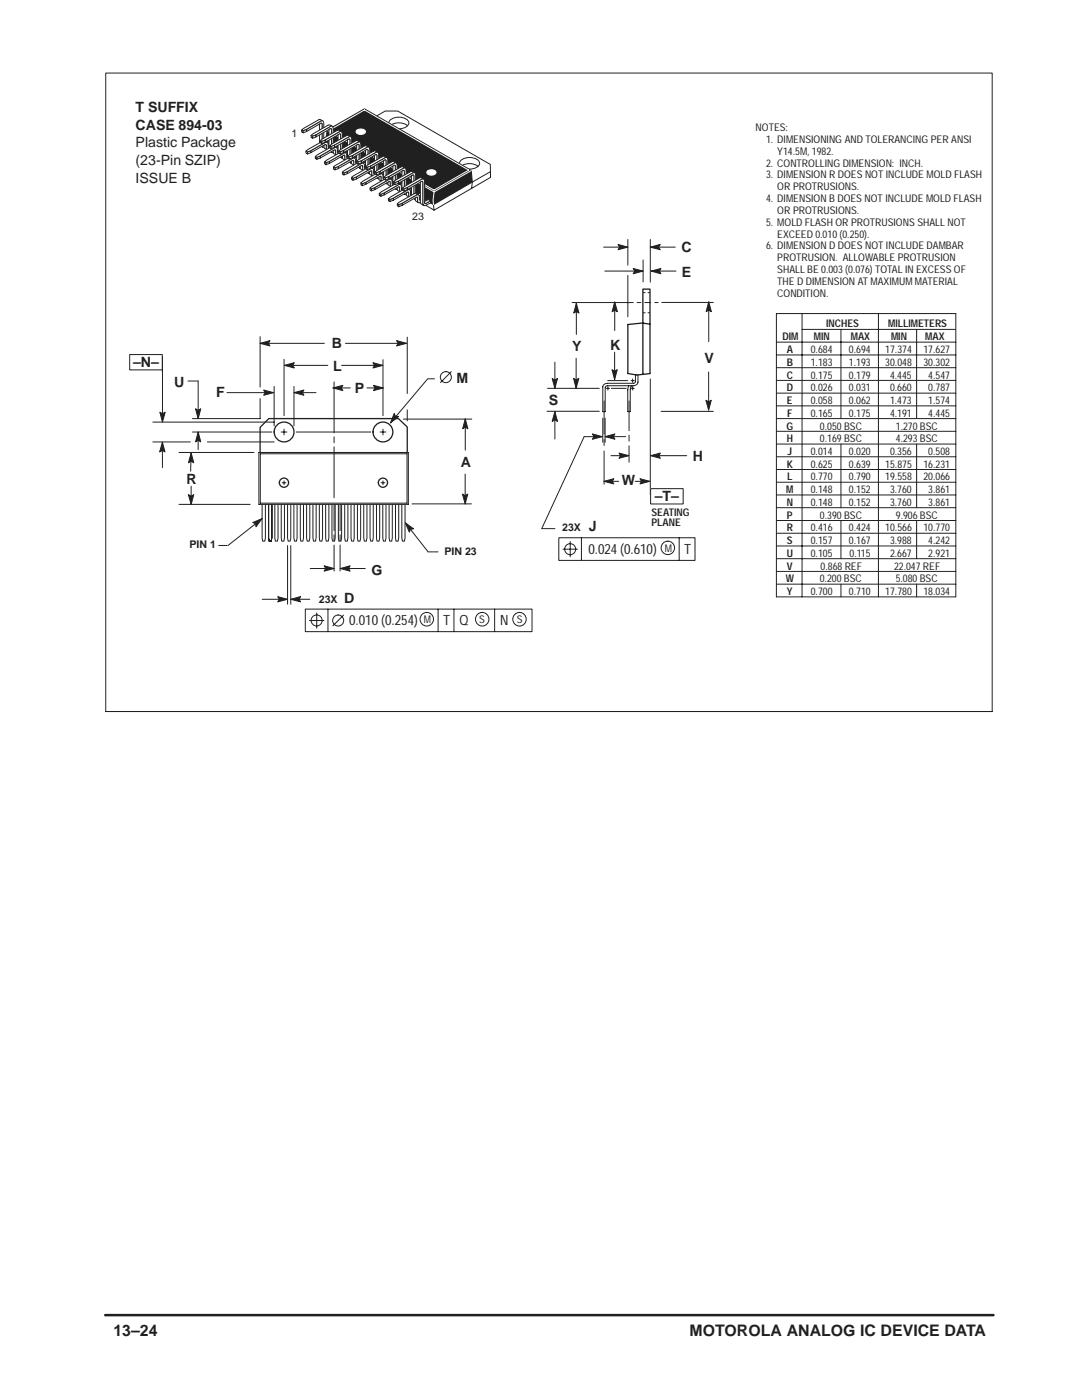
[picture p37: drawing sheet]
<svg xmlns="http://www.w3.org/2000/svg" width="216mm" height="279mm" viewBox="0 0 216 279" stroke-linecap="round" stroke-linejoin="round" font-family="sans-serif">
<defs><g id="words">
<g font-size="3.2" fill="#231f20">
<text x="22.6" y="266.6">13–24</text>
<text x="137.6" y="266.7">MOTOROLA ANALOG IC DEVICE DATA</text>
</g>
<g font-size="2.8" fill="#231f20">
<text x="27.1" y="22.4">T SUFFIX</text>
<text x="27.1" y="25.9">CASE 894-03</text>
<text x="27.1" y="29.4">Plastic Package</text>
<text x="27.1" y="32.9">(23-Pin SZIP)</text>
<text x="27.1" y="36.4">ISSUE B</text>
<text x="136" y="50.2">C</text>
<text x="136.1" y="55.2">E</text>
<text x="66.2" y="69.5">B</text>
<text x="114.2" y="70">Y</text>
<text x="121.8" y="69.8">K</text>
<text x="26.5" y="73.3">–N–</text>
<text x="34.7" y="77.3">U</text>
<text x="66.5" y="74">L</text>
<text x="91.1" y="76.5">M</text>
<text x="140.6" y="72.4">V</text>
<text x="43.1" y="79.2">F</text>
<text x="70.8" y="78.4">P</text>
<text x="109.5" y="80.8">S</text>
<text x="91.9" y="93.1">A</text>
<text x="138.2" y="92">H</text>
<text x="37.2" y="96.6">R</text>
<text x="124.1" y="96.9">W</text>
<text x="130.6" y="100.1">–T–</text>
<text x="117.5" y="106">J</text>
<text x="117.4" y="110.5">0.024 (0.610)</text>
<text x="136.5" y="110.5">T</text>
<text x="74.1" y="114.7">G</text>
<text x="68.7" y="120.4">D</text>
<text x="69.7" y="124.7">0.010 (0.254)</text>
<text x="88.4" y="124.7">T</text>
<text x="91.7" y="124.7">Q</text>
<text x="99.8" y="124.7">N</text>
</g>
<g font-size="2.1" fill="#231f20">
<text x="58.2" y="27.4">1</text>
<text x="150.8" y="26.2">NOTES:</text>
<text x="152.9" y="28.5">1. DIMENSIONING AND TOLERANCING PER ANSI</text>
<text x="152.9" y="33.2">2. CONTROLLING DIMENSION: INCH.</text>
<text x="152.9" y="35.6">3. DIMENSION R DOES NOT INCLUDE MOLD FLASH</text>
<text x="155.1" y="30.9">Y14.5M, 1982.</text>
<text x="152.9" y="40.3">4. DIMENSION B DOES NOT INCLUDE MOLD FLASH</text>
<text x="155.1" y="38">OR PROTRUSIONS.</text>
<text x="82.2" y="44">23</text>
<text x="152.9" y="45.1">5. MOLD FLASH OR PROTRUSIONS SHALL NOT</text>
<text x="155.1" y="42.7">OR PROTRUSIONS.</text>
<text x="155.1" y="47.4">EXCEED 0.010 (0.250).</text>
<text x="152.9" y="49.8">6. DIMENSION D DOES NOT INCLUDE DAMBAR</text>
<text x="155.1" y="52.1">PROTRUSION. ALLOWABLE PROTRUSION</text>
<text x="155.1" y="54.5">SHALL BE 0.003 (0.076) TOTAL IN EXCESS OF</text>
<text x="155.1" y="56.9">THE D DIMENSION AT MAXIMUM MATERIAL</text>
<text x="155.1" y="59.2">CONDITION.</text>
<text x="164.9" y="65.2">INCHES</text>
<text x="177.2" y="65.2">MILLIMETERS</text>
<text x="156.1" y="67.9">DIM</text>
<text x="157" y="70.5">A</text>
<text x="161.8" y="70.5">0.684</text>
<text x="162.4" y="67.9">MIN</text>
<text x="169.4" y="70.5">0.694</text>
<text x="169.8" y="67.9">MAX</text>
<text x="176.6" y="70.5">17.374</text>
<text x="177.8" y="67.9">MIN</text>
<text x="184.3" y="70.5">17.627</text>
<text x="184.6" y="67.9">MAX</text>
<text x="157" y="73">B</text>
<text x="157" y="75.6">C</text>
<text x="161.8" y="73">1.183</text>
<text x="161.8" y="75.6">0.175</text>
<text x="169.4" y="73">1.193</text>
<text x="169.4" y="75.6">0.179</text>
<text x="176.6" y="73">30.048</text>
<text x="177.6" y="75.6">4.445</text>
<text x="184.3" y="73">30.302</text>
<text x="185.2" y="75.6">4.547</text>
<text x="157" y="78.1">D</text>
<text x="157" y="80.6">E</text>
<text x="157.1" y="83.2">F</text>
<text x="161.8" y="78.1">0.026</text>
<text x="161.8" y="80.6">0.058</text>
<text x="161.8" y="83.2">0.165</text>
<text x="169.4" y="78.1">0.031</text>
<text x="169.4" y="80.6">0.062</text>
<text x="169.4" y="83.2">0.175</text>
<text x="177.6" y="78.1">0.660</text>
<text x="177.6" y="80.6">1.473</text>
<text x="177.6" y="83.2">4.191</text>
<text x="185.2" y="78.1">0.787</text>
<text x="185.2" y="80.6">1.574</text>
<text x="185.2" y="83.2">4.445</text>
<text x="156.9" y="85.7">G</text>
<text x="157" y="88.3">H</text>
<text x="163.6" y="85.7">0.050 BSC</text>
<text x="163.6" y="88.3">0.169 BSC</text>
<text x="178.8" y="85.7">1.270 BSC</text>
<text x="178.8" y="88.3">4.293 BSC</text>
<text x="157" y="93.3">K</text>
<text x="157.1" y="95.9">L</text>
<text x="157.1" y="90.8">J</text>
<text x="161.8" y="90.8">0.014</text>
<text x="161.8" y="93.3">0.625</text>
<text x="161.8" y="95.9">0.770</text>
<text x="169.4" y="90.8">0.020</text>
<text x="169.4" y="93.3">0.639</text>
<text x="169.4" y="95.9">0.790</text>
<text x="176.6" y="93.3">15.875</text>
<text x="176.6" y="95.9">19.558</text>
<text x="177.6" y="90.8">0.356</text>
<text x="184.3" y="93.3">16.231</text>
<text x="184.3" y="95.9">20.066</text>
<text x="185.2" y="90.8">0.508</text>
<text x="156.9" y="98.4">M</text>
<text x="157" y="101">N</text>
<text x="161.8" y="98.4">0.148</text>
<text x="161.8" y="101">0.148</text>
<text x="169.4" y="98.4">0.152</text>
<text x="169.4" y="101">0.152</text>
<text x="177.6" y="98.4">3.760</text>
<text x="177.6" y="101">3.760</text>
<text x="185.2" y="98.4">3.861</text>
<text x="185.2" y="101">3.861</text>
<text x="112.2" y="106">23X</text>
<text x="130" y="102.9">SEATING</text>
<text x="130" y="105">PLANE</text>
<text x="157" y="106">R</text>
<text x="157" y="103.5">P</text>
<text x="161.8" y="106">0.416</text>
<text x="163.6" y="103.5">0.390 BSC</text>
<text x="169.4" y="106">0.424</text>
<text x="176.6" y="106">10.566</text>
<text x="178.8" y="103.5">9.906 BSC</text>
<text x="184.3" y="106">10.770</text>
<text x="37.8" y="109.4">PIN 1</text>
<text x="88.7" y="110.8">PIN 23</text>
<text x="132.7" y="110.1">M</text>
<text x="157" y="111.1">U</text>
<text x="157" y="108.6">S</text>
<text x="157" y="113.7">V</text>
<text x="161.8" y="108.6">0.157</text>
<text x="161.8" y="111.1">0.105</text>
<text x="163.7" y="113.7">0.868 REF</text>
<text x="169.4" y="108.6">0.167</text>
<text x="169.5" y="111.1">0.115</text>
<text x="177.6" y="108.6">3.988</text>
<text x="177.6" y="111.1">2.667</text>
<text x="178.4" y="113.7">22.047 REF</text>
<text x="185.2" y="108.6">4.242</text>
<text x="185.2" y="111.1">2.921</text>
<text x="156.8" y="116.2">W</text>
<text x="157" y="118.8">Y</text>
<text x="161.8" y="118.8">0.700</text>
<text x="163.6" y="116.2">0.200 BSC</text>
<text x="169.4" y="118.8">0.710</text>
<text x="176.6" y="118.8">17.780</text>
<text x="178.7" y="116.2">5.080 BSC</text>
<text x="184.3" y="118.8">18.034</text>
<text x="63.6" y="120.4">23X</text>
<text x="84.6" y="124.4">M</text>
<text x="95.6" y="124.4">S</text>
<text x="103.1" y="124.4">S</text>
</g>
</g></defs>
<path d="M21 262.5h177.2" fill="none" stroke="#231f20" stroke-width=".5"/>
<path d="M21.1 14.6h176.9v127.4h-176.9zM65.2 28.5l.1 1.1 21.3 12.3M75.2 23.1l1.7-.9h2.5l18.4 10.6 .1 2.6-11.3 6.5M77.6 24.5a2.06 2.06 0 0 1 2.5-1.1 1.23 1.23 0 0 1 1.4 1.5 2.14 2.14 0 0 1-1.8 .8M78.2 24.8a3 3 0 0 1 3.1 .2M91.7 32.7a1.38 1.38 0 0 1 1.5-1.2 2.12 2.12 0 0 1 2.5 1.1 2.01 2.01 0 0 1-2.2 1.1M92.3 33a3 3 0 0 1 3.1 .2M94.2 36.4l-.1 1.2M97.9 34.3l-3.7 2M86.5 40.8l.1 1.1M21.1 142h176.9" fill="none" stroke="#231f20" stroke-width=".2"/>
<path d="M65.3 26l7.4-4.3 21.3 12.3 .2 2.3-7.7 4.5-21.3-12.3v.1l-.1-1z" fill-rule="evenodd" fill="#231f20" stroke="#231f20" stroke-width=".2"/>
<path d="M65.3 26l21.3 12.3M65.7 26l7-4.1 20.8 12M65.8 25.9l20.8 12 6.9-3.9M86.6 38.3l-.2 1.6 .1 .9M94 34l-7.4 4.3" fill="none" stroke="#fff" stroke-width=".2"/>
<g fill="#fff" stroke="#fff" stroke-width=".2">
<path d="M85.3 34.2l.5-.3a.76 .76 0 0 1 .8 0 .76 .76 0 0 1 .3 .7 1.13 1.13 0 0 1-1.7-.2z" fill-rule="evenodd"/>
<path d="M71.2 26l.5-.2a.77 .77 0 0 1 .8 0 .77 .77 0 0 1 .4 .7 1.17 1.17 0 0 1-1.9-.2z" fill-rule="evenodd"/>
</g>
<path d="M60.2 25.9l3.5-2 .7 .2h-.3l-2.9 1.7-.7 .3z" fill-rule="evenodd" fill="#fff"/>
<path d="M60.2 25.9l3.5-2 .7 .2h-.3l-2.9 1.7-.7 .3z" fill="none" stroke="#231f20" stroke-width=".2"/>
<path d="M60.2 25.9l.3 .2v.4l-.3-.2z" fill="#fff"/>
<path d="M60.2 25.9l.3 .2v.4l-.3-.2z" fill="none" stroke="#231f20" stroke-width=".2"/>
<path d="M60.5 26.1l3.9-2 .2 .5v4.4h.3l.9-.5v.4l-1 .5-.5-.2-.1-4.6-3.7 1.9z" fill-rule="evenodd" fill="#fff"/>
<path d="M61.2 25.8v.4M64.8 29.4l1-.5v-.4l-.9 .5h-.3v-4.4l-.1-.4h-.4l-3.6 1.9v.4l3.7-1.9 .1 4.5 .1 .3h.4" fill="none" stroke="#231f20" stroke-width=".2"/>
<path d="M64.6 28.6l.8-.4 .4 .3-1 .5z" fill-rule="evenodd" fill="#fff"/>
<path d="M64.6 28.6l.8-.4 .4 .3-1 .5z" fill="none" stroke="#231f20" stroke-width=".2"/>
<path d="M63.8 24.7l.3-.1 .2 .2v4.2l.1 .4-.5-.3-.1-.3z" fill-rule="evenodd" fill="#fff"/>
<path d="M64.4 29.4l-.1-.4v-4.2l-.2-.2-.3 .1v4.1l.1 .3 .5 .3" fill="none" stroke="#231f20" stroke-width=".2"/>
<path d="M65.5 29.1l.7-.5 .5 .3-1.1 .6z" fill-rule="evenodd" fill="#fff"/>
<path d="M65.5 29.1l.7-.5 .5 .3-1.1 .6z" fill="none" stroke="#231f20" stroke-width=".2"/>
<path d="M64.6 29l.5-.1 .2 1-.6-.3z" fill-rule="evenodd" fill="#fff"/>
<path d="M64.6 29l.5-.1 .2 1-.6-.3z" fill="none" stroke="#231f20" stroke-width=".2"/>
<path d="M61.4 30.3l3.8-1.9a.8 .8 0 0 1 .3 .9l.2 .1 1-.5v.4l-1.3 .7a.83 .83 0 0 1-.3-1l-.1-.2-.1 .1-3.5 1.8z" fill-rule="evenodd" fill="#fff"/>
<path d="M61.4 30.3l3.8-1.9a.8 .8 0 0 1 .3 .9l.2 .1 1-.5v.4l-1.3 .7a.83 .83 0 0 1-.3-1l-.1-.2-.1 .1-3.5 1.8zM62 30.1v.4" fill="none" stroke="#231f20" stroke-width=".2"/>
<path d="M61.1 30.2l.3 .1v.4l-.3-.1z" fill="#fff"/>
<path d="M61.1 30.2l.3 .1v.4l-.3-.1z" fill="none" stroke="#231f20" stroke-width=".2"/>
<path d="M61.1 30.2l3.4-2.1 .8 .3h-.3l-3 1.7-.6 .2z" fill-rule="evenodd" fill="#fff"/>
<path d="M61.1 30.2l3.4-2.1 .8 .3h-.3l-3 1.7-.6 .2z" fill="none" stroke="#231f20" stroke-width=".2"/>
<path d="M62.1 27l3.4-2 .3-.1 .5 .3h-.3l-2.9 1.7-.7 .3z" fill-rule="evenodd" fill="#fff"/>
<path d="M62.1 27l3.4-2 .3-.1 .5 .3h-.3l-2.9 1.7-.7 .3z" fill="none" stroke="#231f20" stroke-width=".2"/>
<path d="M62.1 27l.3 .2v.4l-.3-.2z" fill="#fff"/>
<path d="M62.1 27l.3 .2v.4l-.3-.2z" fill="none" stroke="#231f20" stroke-width=".2"/>
<path d="M62.4 27.2l3.8-2 .3 .5v4.3l.2 .1 1-.5v.4l-1.1 .5-.4-.2-.2-4.6-3.6 1.9z" fill-rule="evenodd" fill="#fff"/>
<path d="M62.4 27.2l3.8-2 .3 .5v4.3l.2 .1 1-.5v.4l-1.1 .5-.4-.2-.2-4.6-3.6 1.9zM63.1 26.9v.4" fill="none" stroke="#231f20" stroke-width=".2"/>
<path d="M66.5 29.7l.7-.4 .5 .3-1.1 .5z" fill-rule="evenodd" fill="#fff"/>
<path d="M66.5 29.7l.7-.4 .5 .3-1.1 .5z" fill="none" stroke="#231f20" stroke-width=".2"/>
<path d="M65.6 25.8l.4-.1 .1 .2v4.2l.2 .4-.5-.3-.2-.3z" fill-rule="evenodd" fill="#fff"/>
<path d="M65.6 25.8l.4-.1 .1 .2v4.2l.2 .3-.5-.2-.2-.3z" fill="none" stroke="#231f20" stroke-width=".2"/>
<path d="M67.3 30.1l.8-.4 .4 .3-1 .5z" fill-rule="evenodd" fill="#fff"/>
<path d="M67.3 30.1l.8-.4 .4 .3-1 .5z" fill="none" stroke="#231f20" stroke-width=".2"/>
<path d="M66.5 30h.4l.2 1-.5-.4z" fill-rule="evenodd" fill="#fff"/>
<path d="M66.5 30h.4l.2 1-.5-.4z" fill="none" stroke="#231f20" stroke-width=".2"/>
<path d="M63.2 31.4l3.9-2a.83 .83 0 0 1 .2 1l.3 .1 .9-.5v.4l-1.3 .6a.83 .83 0 0 1-.2-.9l-.1-.2h-.2l-3.5 1.9z" fill-rule="evenodd" fill="#fff"/>
<path d="M63.2 31.4l3.9-2a.83 .83 0 0 1 .2 1l.3 .1 .9-.5v.4l-1.3 .6a.83 .83 0 0 1-.2-.9l-.1-.2h-.2l-3.5 1.9zM63.9 31.1v.4" fill="none" stroke="#231f20" stroke-width=".2"/>
<path d="M62.9 31.2l.3 .2v.4l-.3-.2z" fill="#fff"/>
<path d="M62.9 31.2l.3 .2v.4l-.3-.2z" fill="none" stroke="#231f20" stroke-width=".2"/>
<path d="M62.9 31.2l3.4-2h.3l.5 .2h-.3l-2.9 1.7-.7 .3z" fill-rule="evenodd" fill="#fff"/>
<path d="M62.9 31.2l3.4-2h.3l.5 .2h-.3l-2.9 1.7-.7 .3z" fill="none" stroke="#231f20" stroke-width=".2"/>
<path d="M63.9 28.1l3.4-2.1h.3l.5 .3h-.3l-2.9 1.7-.7 .2z" fill-rule="evenodd" fill="#fff"/>
<path d="M63.9 28.1l3.4-2.1h.3l.5 .3h-.3l-2.9 1.7-.7 .2z" fill="none" stroke="#231f20" stroke-width=".2"/>
<path d="M63.9 28.1l.3 .1v.4l-.3-.1z" fill="#fff"/>
<path d="M63.9 28.1l.3 .1v.4l-.3-.1z" fill="none" stroke="#231f20" stroke-width=".2"/>
<path d="M64.2 28.2l3.9-1.9 .2 .5v4.3h.3l.9-.5v.4l-1 .6-.5-.2-.1-4.7-3.7 1.9z" fill-rule="evenodd" fill="#fff"/>
<path d="M64.9 28v.4M68.5 31.5l1-.5v-.4l-.9 .5h-.3v-4.3l-.1-.5h-.4l-3.6 1.9v.4l3.7-1.9 .1 4.5 .1 .3 .4 .1" fill="none" stroke="#231f20" stroke-width=".2"/>
<path d="M68.3 30.8l.8-.5 .4 .3-1 .6z" fill-rule="evenodd" fill="#fff"/>
<path d="M68.3 30.8l.8-.5 .4 .3-1 .6z" fill="none" stroke="#231f20" stroke-width=".2"/>
<path d="M67.5 26.9l.3-.2 .2 .2v4.2l.1 .4-.5-.3-.1-.3z" fill-rule="evenodd" fill="#fff"/>
<path d="M67.5 26.9l.3-.2 .2 .2v4.2l.1 .4-.5-.3-.1-.3z" fill="none" stroke="#231f20" stroke-width=".2"/>
<path d="M69.2 31.2l.7-.4 .5 .2-1.1 .6-.1-.1z" fill-rule="evenodd" fill="#fff"/>
<path d="M69.2 31.2l.7-.4 .5 .2-1.1 .6-.1-.1z" fill="none" stroke="#231f20" stroke-width=".2"/>
<path d="M68.3 31.1l.5-.1 .2 1-.6-.3z" fill-rule="evenodd" fill="#fff"/>
<path d="M68.3 31.1l.5-.1 .2 1-.6-.3z" fill="none" stroke="#231f20" stroke-width=".2"/>
<path d="M65.1 32.5l3.8-2a.82 .82 0 0 1 .3 .9l.2 .2 1-.6v.5l-1.3 .6a.8 .8 0 0 1-.3-.9l-.1-.2h-.1l-3.5 1.9z" fill-rule="evenodd" fill="#fff"/>
<path d="M65.1 32.5l3.8-2a.82 .82 0 0 1 .3 .9l.2 .2 1-.6v.5l-1.3 .6a.8 .8 0 0 1-.3-.9l-.1-.2h-.1l-3.5 1.9zM65.7 32.2v.4" fill="none" stroke="#231f20" stroke-width=".2"/>
<path d="M64.8 32.3l.3 .2v.4l-.3-.2z" fill="#fff"/>
<path d="M64.8 32.3l.3 .2v.4l-.3-.2z" fill="none" stroke="#231f20" stroke-width=".2"/>
<path d="M64.8 32.3l3.4-2.1 .8 .3h-.3l-3 1.7-.6 .3z" fill-rule="evenodd" fill="#fff"/>
<path d="M64.8 32.3l3.4-2.1 .8 .3h-.3l-3 1.7-.6 .3z" fill="none" stroke="#231f20" stroke-width=".2"/>
<path d="M65.8 29.1l3.4-2.1h.3l.5 .3h-.3l-3 1.7-.6 .3z" fill-rule="evenodd" fill="#fff"/>
<path d="M65.8 29.1l3.4-2.1h.3l.5 .3h-.3l-3 1.7-.6 .3z" fill="none" stroke="#231f20" stroke-width=".2"/>
<path d="M65.8 29.1l.3 .2v.4l-.3-.2z" fill="#fff"/>
<path d="M65.8 29.1l.3 .2v.4l-.3-.2z" fill="none" stroke="#231f20" stroke-width=".2"/>
<path d="M66.1 29.3l3.8-2 .3 .5v4.3l.2 .1 1-.6v.4l-1.1 .6-.4-.2-.2-4.6-3.6 1.9z" fill-rule="evenodd" fill="#fff"/>
<path d="M66.1 29.3l3.8-2 .3 .5v4.3l.2 .1 1-.6v.4l-1.1 .6-.4-.2-.2-4.6-3.6 1.9zM66.7 29v.4" fill="none" stroke="#231f20" stroke-width=".2"/>
<path d="M70.2 31.8l.7-.4 .5 .2-1.1 .6-.1-.1z" fill-rule="evenodd" fill="#fff"/>
<path d="M70.2 31.8l.7-.4 .5 .2-1.1 .6-.1-.1z" fill="none" stroke="#231f20" stroke-width=".2"/>
<path d="M69.3 27.9l.4-.2 .1 .2v4.2l.2 .4-.6-.3-.1-.2z" fill-rule="evenodd" fill="#fff"/>
<path d="M69.3 27.9l.4-.2 .1 .2v4.2l.2 .4-.6-.3-.1-.2z" fill="none" stroke="#231f20" stroke-width=".2"/>
<path d="M70.9 32.2l.8-.4 .5 .3-1.1 .5z" fill-rule="evenodd" fill="#fff"/>
<path d="M70.9 32.2l.8-.4 .5 .3-1.1 .5z" fill="none" stroke="#231f20" stroke-width=".2"/>
<path d="M70.1 32.1h.5l.2 1-.6-.4z" fill-rule="evenodd" fill="#fff"/>
<path d="M70.1 32.1h.5l.2 1-.6-.4z" fill="none" stroke="#231f20" stroke-width=".2"/>
<path d="M66.8 33.5l3.9-2a.8 .8 0 0 1 .3 .9l.2 .2 1-.5v.4l-1.4 .6a.83 .83 0 0 1-.2-.9l-.1-.2h-.2l-3.5 1.9z" fill-rule="evenodd" fill="#fff"/>
<path d="M66.8 33.5l3.9-2a.8 .8 0 0 1 .3 .9l.2 .2 1-.5v.4l-1.4 .6a.83 .83 0 0 1-.2-.9l-.1-.2h-.2l-3.5 1.9zM67.5 33.2v.4" fill="none" stroke="#231f20" stroke-width=".2"/>
<path d="M66.5 33.3l.3 .2v.4l-.3-.2z" fill="#fff"/>
<path d="M66.5 33.3l.3 .2v.4l-.3-.2z" fill="none" stroke="#231f20" stroke-width=".2"/>
<path d="M66.5 33.3l3.5-2 .8 .2h-.4l-2.9 1.7-.7 .3z" fill-rule="evenodd" fill="#fff"/>
<path d="M66.5 33.3l3.5-2 .8 .2h-.4l-2.9 1.7-.7 .3z" fill="none" stroke="#231f20" stroke-width=".2"/>
<path d="M67.6 30.1l3.5-2h.2l.5 .2-.3 .1-2.9 1.6-.7 .3z" fill-rule="evenodd" fill="#fff"/>
<path d="M67.6 30.1l3.5-2h.2l.5 .2-.3 .1-2.9 1.6-.7 .3z" fill="none" stroke="#231f20" stroke-width=".2"/>
<path d="M67.6 30.1l.3 .2v.4l-.3-.1z" fill="#fff"/>
<path d="M67.6 30.1l.3 .2v.4l-.3-.1z" fill="none" stroke="#231f20" stroke-width=".2"/>
<path d="M67.9 30.3l3.9-2 .2 .5v4.4h.3l.9-.5v.4l-1 .5-.5-.2-.1-4.6-3.7 1.9z" fill-rule="evenodd" fill="#fff"/>
<path d="M68.6 30v.5M72.2 33.6h-.4l-.2-.3v-4.5l-3.7 1.9v-.4l3.6-1.9h.4l.1 .4v4.4h.3l.9-.5v.4l-1 .5" fill="none" stroke="#231f20" stroke-width=".2"/>
<path d="M72 32.8l.8-.4 .4 .3-1 .5z" fill-rule="evenodd" fill="#fff"/>
<path d="M72 32.8l.8-.4 .4 .3-1 .5z" fill="none" stroke="#231f20" stroke-width=".2"/>
<path d="M71.2 29l.3-.2 .1 .2v4.2l.2 .4-.5-.4-.1-.2z" fill-rule="evenodd" fill="#fff"/>
<path d="M71.2 29l.3-.2 .1 .2v4.2l.2 .4-.5-.3-.1-.3z" fill="none" stroke="#231f20" stroke-width=".2"/>
<path d="M72.7 33.2l.8-.4 .4 .3-1 .5z" fill-rule="evenodd" fill="#fff"/>
<path d="M72.7 33.2l.8-.4 .4 .3-1 .5z" fill="none" stroke="#231f20" stroke-width=".2"/>
<path d="M71.9 33.2l.4-.1 .2 1-.5-.4z" fill-rule="evenodd" fill="#fff"/>
<path d="M71.9 33.2l.4-.1 .2 1-.5-.4z" fill="none" stroke="#231f20" stroke-width=".2"/>
<path d="M68.6 34.5l3.9-2a.83 .83 0 0 1 .2 1l.3 .1 .9-.5v.4l-1.3 .6a.83 .83 0 0 1-.2-.9l-.1-.2h-.2l-3.5 1.9z" fill-rule="evenodd" fill="#fff"/>
<path d="M68.6 34.5l3.9-2a.83 .83 0 0 1 .2 1l.3 .1 .9-.5v.4l-1.3 .6a.83 .83 0 0 1-.2-.9l-.1-.2h-.2l-3.5 1.9zM69.3 34.2v.5" fill="none" stroke="#231f20" stroke-width=".2"/>
<path d="M68.3 34.4l.3 .1v.4l-.3-.1z" fill="#fff"/>
<path d="M68.3 34.4l.3 .1v.4l-.3-.1z" fill="none" stroke="#231f20" stroke-width=".2"/>
<path d="M68.3 34.4l3.4-2.1h.3l.5 .2-.3 .1-2.9 1.6-.7 .3z" fill-rule="evenodd" fill="#fff"/>
<path d="M68.3 34.4l3.4-2.1h.3l.5 .2-.3 .1-2.9 1.6-.7 .3z" fill="none" stroke="#231f20" stroke-width=".2"/>
<path d="M69.4 31.2l3.4-2.1h.3l.5 .3h-.3l-3 1.7-.6 .2z" fill-rule="evenodd" fill="#fff"/>
<path d="M69.4 31.2l3.4-2.1h.3l.5 .3h-.3l-3 1.7-.6 .2z" fill="none" stroke="#231f20" stroke-width=".2"/>
<path d="M69.4 31.2l.3 .1v.5l-.3-.2z" fill="#fff"/>
<path d="M69.4 31.2l.3 .1v.5l-.3-.2z" fill="none" stroke="#231f20" stroke-width=".2"/>
<path d="M69.7 31.3l3.8-1.9 .3 .5v4.3h.2l1-.5v.4l-1.1 .6-.4-.2-.2-4.7-3.6 1.9z" fill-rule="evenodd" fill="#fff"/>
<path d="M70.3 31.1v.4M73.9 34.6l1.1-.5v-.4l-1 .5h-.2v-4.3l-.1-.5h-.4l-3.6 1.9v.4l3.6-1.9 .1 4.5 .2 .3 .3 .1" fill="none" stroke="#231f20" stroke-width=".2"/>
<path d="M73.8 33.9l.7-.4 .5 .2-1.1 .6-.1-.1z" fill-rule="evenodd" fill="#fff"/>
<path d="M73.8 33.9l.7-.4 .5 .2-1.1 .6-.1-.1z" fill="none" stroke="#231f20" stroke-width=".2"/>
<path d="M72.9 30l.4-.2 .1 .2v4.2l.2 .4-.5-.3-.2-.2z" fill-rule="evenodd" fill="#fff"/>
<path d="M73.6 34.6l-.2-.4v-4.2l-.1-.2-.4 .2v4.1l.2 .2 .5 .3" fill="none" stroke="#231f20" stroke-width=".2"/>
<path d="M74.6 34.3l.7-.4 .5 .3-1.1 .5-.1-.1z" fill-rule="evenodd" fill="#fff"/>
<path d="M74.6 34.3l.7-.4 .5 .3-1.1 .5-.1-.1z" fill="none" stroke="#231f20" stroke-width=".2"/>
<path d="M73.7 34.2l.5-.1 .2 1.1-.6-.4z" fill-rule="evenodd" fill="#fff"/>
<path d="M74.4 35.1l-.6-.3-.1-.6 .5-.1 .2 1.1" fill="none" stroke="#231f20" stroke-width=".2"/>
<path d="M70.4 35.6l3.9-2a.8 .8 0 0 1 .3 .9l.2 .2 1-.5v.4l-1.4 .6a.82 .82 0 0 1-.2-.9l-.1-.2h-.1l-3.6 1.9z" fill-rule="evenodd" fill="#fff"/>
<path d="M70.4 35.6l3.9-2a.8 .8 0 0 1 .3 .9l.2 .2 1-.5v.4l-1.4 .6a.82 .82 0 0 1-.2-.9l-.1-.2h-.1l-3.6 1.9zM71.1 35.3v.4" fill="none" stroke="#231f20" stroke-width=".2"/>
<path d="M70.2 35.4l.2 .2v.4l-.2-.2z" fill="#fff"/>
<path d="M70.2 35.4l.2 .2v.4l-.2-.2z" fill="none" stroke="#231f20" stroke-width=".2"/>
<path d="M70.2 35.4l3.4-2 .3-.1 .5 .3h-.4l-2.9 1.7-.7 .3z" fill-rule="evenodd" fill="#fff"/>
<path d="M70.2 35.4l3.4-2 .3-.1 .5 .3h-.4l-2.9 1.7-.7 .3z" fill="none" stroke="#231f20" stroke-width=".2"/>
<path d="M71.1 32.2l3.5-2.1 .8 .3h-.4l-2.9 1.7-.7 .3z" fill-rule="evenodd" fill="#fff"/>
<path d="M71.1 32.2l3.5-2.1 .8 .3h-.4l-2.9 1.7-.7 .3z" fill="none" stroke="#231f20" stroke-width=".2"/>
<path d="M71.1 32.2l.3 .2v.4l-.3-.2z" fill="#fff"/>
<path d="M71.1 32.2l.3 .2v.4l-.3-.2z" fill="none" stroke="#231f20" stroke-width=".2"/>
<path d="M71.4 32.4l3.9-2 .3 .5v4.3l.2 .1 1-.6v.4l-1.1 .6-.5-.2-.1-4.6-3.7 1.9z" fill-rule="evenodd" fill="#fff"/>
<path d="M72.1 32.1v.4M75.7 35.7l-.3-.1-.2-.3-.1-4.4-3.7 1.9v-.4l3.6-2 .4 .1 .2 .4v4.3l.2 .1 1-.6v.4l-1.1 .6" fill="none" stroke="#231f20" stroke-width=".2"/>
<path d="M75.6 34.9l.7-.4 .5 .2-1.1 .6-.1-.1z" fill-rule="evenodd" fill="#fff"/>
<path d="M75.6 34.9l.7-.4 .5 .2-1.1 .6-.1-.1z" fill="none" stroke="#231f20" stroke-width=".2"/>
<path d="M74.7 31l.4-.2 .1 .2v4.2l.2 .4-.5-.3-.2-.2z" fill-rule="evenodd" fill="#fff"/>
<path d="M74.7 31l.4-.2 .1 .2v4.2l.2 .4-.5-.3-.2-.2z" fill="none" stroke="#231f20" stroke-width=".2"/>
<path d="M76.4 35.4l.8-.4 .4 .2-1 .6-.2-.1z" fill-rule="evenodd" fill="#fff"/>
<path d="M76.4 35.4l.8-.4 .4 .2-1 .6-.2-.1z" fill="none" stroke="#231f20" stroke-width=".2"/>
<path d="M75.6 35.3l.4-.1 .2 1-.5-.3z" fill-rule="evenodd" fill="#fff"/>
<path d="M75.6 35.3l.4-.1 .2 1-.5-.3z" fill="none" stroke="#231f20" stroke-width=".2"/>
<path d="M72.3 36.7l3.9-2a.82 .82 0 0 1 .2 .9l.3 .1 .9-.5v.4l-1.3 .7a.82 .82 0 0 1-.2-1l-.1-.1h-.2l-3.5 1.9z" fill-rule="evenodd" fill="#fff"/>
<path d="M72.3 36.7l3.9-2a.82 .82 0 0 1 .2 .9l.3 .1 .9-.5v.4l-1.3 .7a.82 .82 0 0 1-.2-1l-.1-.1h-.2l-3.5 1.9zM73 36.4v.4" fill="none" stroke="#231f20" stroke-width=".2"/>
<path d="M72 36.5l.3 .2v.4l-.3-.2z" fill="#fff"/>
<path d="M72 36.5l.3 .2v.4l-.3-.2z" fill="none" stroke="#231f20" stroke-width=".2"/>
<path d="M72 36.5l3.5-2.1h.2l.5 .3h-.3l-2.9 1.7-.7 .3z" fill-rule="evenodd" fill="#fff"/>
<path d="M72 36.5l3.5-2.1h.2l.5 .3h-.3l-2.9 1.7-.7 .3z" fill="none" stroke="#231f20" stroke-width=".2"/>
<path d="M73 33.3l3.4-2.1 .8 .2-.3 .1-3 1.7-.6 .2z" fill-rule="evenodd" fill="#fff"/>
<path d="M73 33.3l3.4-2.1 .8 .2-.3 .1-3 1.7-.6 .2z" fill="none" stroke="#231f20" stroke-width=".2"/>
<path d="M73 33.3l.3 .1v.4l-.3-.1z" fill="#fff"/>
<path d="M73 33.3l.3 .1v.4l-.3-.1z" fill="none" stroke="#231f20" stroke-width=".2"/>
<path d="M73.3 33.4l3.8-2 .3 .5v4.4h.2l1-.5v.4l-1.1 .5-.4-.2-.2-4.6-3.6 1.9z" fill-rule="evenodd" fill="#fff"/>
<path d="M73.9 33.2v.4M77.5 36.7h-.3l-.2-.3-.1-4.5-3.6 1.9v-.4l3.6-1.9h.4l.1 .4v4.4h.2l1-.5v.4l-1.1 .5" fill="none" stroke="#231f20" stroke-width=".2"/>
<path d="M77.4 35.9l.7-.4 .5 .3-1.1 .5h-.1z" fill-rule="evenodd" fill="#fff"/>
<path d="M77.4 35.9l.7-.4 .5 .3-1.1 .5h-.1z" fill="none" stroke="#231f20" stroke-width=".2"/>
<path d="M76.5 32.1l.4-.2 .1 .2v4.2l.2 .4-.5-.3-.2-.3z" fill-rule="evenodd" fill="#fff"/>
<path d="M76.5 32.1l.4-.2 .1 .2v4.2l.2 .4-.5-.3-.2-.3z" fill="none" stroke="#231f20" stroke-width=".2"/>
<path d="M78.2 36.4l.8-.4 .5 .3-1.1 .5h-.1z" fill-rule="evenodd" fill="#fff"/>
<path d="M78.2 36.4l.8-.4 .5 .3-1.1 .5h-.1z" fill="none" stroke="#231f20" stroke-width=".2"/>
<path d="M77.4 36.3h.4l.2 1-.5-.4z" fill-rule="evenodd" fill="#fff"/>
<path d="M77.4 36.3h.4l.2 1-.5-.4z" fill="none" stroke="#231f20" stroke-width=".2"/>
<path d="M74.1 37.7l3.9-2a.82 .82 0 0 1 .2 1l.3 .1 1-.5v.4l-1.4 .6a.82 .82 0 0 1-.2-.9l-.1-.2h-.2l-3.5 1.9z" fill-rule="evenodd" fill="#fff"/>
<path d="M74.1 37.7l3.9-2a.82 .82 0 0 1 .2 1l.3 .1 1-.5v.4l-1.4 .6a.82 .82 0 0 1-.2-.9l-.1-.2h-.2l-3.5 1.9zM74.8 37.4v.4" fill="none" stroke="#231f20" stroke-width=".2"/>
<path d="M73.8 37.5l.3 .2v.4l-.3-.2z" fill="#fff"/>
<path d="M73.8 37.5l.3 .2v.4l-.3-.2z" fill="none" stroke="#231f20" stroke-width=".2"/>
<path d="M73.8 37.5l3.4-2h.4l.4 .2h-.3l-2.9 1.7-.7 .3z" fill-rule="evenodd" fill="#fff"/>
<path d="M73.8 37.5l3.4-2h.4l.4 .2h-.3l-2.9 1.7-.7 .3z" fill="none" stroke="#231f20" stroke-width=".2"/>
<path d="M74.8 34.3l3.4-2h.4l.4 .2h-.3l-2.9 1.7-.7 .3z" fill-rule="evenodd" fill="#fff"/>
<path d="M74.8 34.3l3.4-2h.4l.4 .2h-.3l-2.9 1.7-.7 .3z" fill="none" stroke="#231f20" stroke-width=".2"/>
<path d="M74.8 34.3l.3 .2v.4l-.3-.2z" fill="#fff"/>
<path d="M74.8 34.3l.3 .2v.4l-.3-.2z" fill="none" stroke="#231f20" stroke-width=".2"/>
<path d="M75.1 34.5l3.9-2 .2 .5 .1 4.4h.2l1-.5v.4l-1.1 .5-.5-.2-.1-4.6-3.7 1.9z" fill-rule="evenodd" fill="#fff"/>
<path d="M75.1 34.5l3.9-2 .2 .5 .1 4.4h.2l1-.5v.4l-1.1 .5-.5-.2-.1-4.6-3.7 1.9zM75.8 34.2v.4" fill="none" stroke="#231f20" stroke-width=".2"/>
<path d="M79.2 37l.8-.4 .5 .3-1.1 .5z" fill-rule="evenodd" fill="#fff"/>
<path d="M79.2 37l.8-.4 .5 .3-1.1 .5z" fill="none" stroke="#231f20" stroke-width=".2"/>
<path d="M78.4 33.1l.4-.1 .1 .2v4.2l.1 .4-.5-.4-.1-.2z" fill-rule="evenodd" fill="#fff"/>
<path d="M78.4 33.1l.4-.1 .1 .2v4.2l.1 .4-.5-.4-.1-.2z" fill="none" stroke="#231f20" stroke-width=".2"/>
<path d="M80.1 37.5l.7-.4 .5 .3-1.1 .5z" fill-rule="evenodd" fill="#fff"/>
<path d="M80.1 37.5l.7-.4 .5 .3-1.1 .5z" fill="none" stroke="#231f20" stroke-width=".2"/>
<path d="M79.3 37.4l.4-.1 .2 1-.6-.3z" fill-rule="evenodd" fill="#fff"/>
<path d="M79.3 37.4l.4-.1 .2 1-.6-.3z" fill="none" stroke="#231f20" stroke-width=".2"/>
<path d="M76 38.8l3.9-2a.8 .8 0 0 1 .2 .9l.2 .2 1-.6v.5l-1.3 .6a.82 .82 0 0 1-.3-.9v-.2h-.2l-3.5 1.9z" fill-rule="evenodd" fill="#fff"/>
<path d="M76 38.8l3.9-2a.8 .8 0 0 1 .2 .9l.2 .2 1-.6v.5l-1.3 .6a.82 .82 0 0 1-.3-.9v-.2h-.2l-3.5 1.9zM76.7 38.5v.4" fill="none" stroke="#231f20" stroke-width=".2"/>
<path d="M75.7 38.6l.3 .2v.4l-.3-.2z" fill="#fff"/>
<path d="M75.7 38.6l.3 .2v.4l-.3-.2z" fill="none" stroke="#231f20" stroke-width=".2"/>
<path d="M75.7 38.6l3.4-2.1 .8 .3h-.3l-2.9 1.7-.7 .3z" fill-rule="evenodd" fill="#fff"/>
<path d="M75.7 38.6l3.4-2.1 .8 .3h-.3l-2.9 1.7-.7 .3z" fill="none" stroke="#231f20" stroke-width=".2"/>
<path d="M76.6 35.4l3.5-2.1 .7 .2-.3 .1-2.9 1.7-.7 .2z" fill-rule="evenodd" fill="#fff"/>
<path d="M76.6 35.4l3.5-2.1 .7 .2-.3 .1-2.9 1.7-.7 .2z" fill="none" stroke="#231f20" stroke-width=".2"/>
<path d="M76.6 35.4l.3 .1v.4l-.3-.1z" fill="#fff"/>
<path d="M76.6 35.4l.3 .1v.4l-.3-.1z" fill="none" stroke="#231f20" stroke-width=".2"/>
<path d="M76.9 35.5l3.9-2 .2 .5v4.4h.3l.9-.5v.4l-1 .5-.5-.2-.1-4.6-3.7 1.9z" fill-rule="evenodd" fill="#fff"/>
<path d="M76.9 35.5l3.9-2 .2 .5v4.4h.3l.9-.5v.4l-1 .5-.5-.2-.1-4.6-3.7 1.9zM77.6 35.3v.4" fill="none" stroke="#231f20" stroke-width=".2"/>
<path d="M81 38l.8-.4 .5 .3-1.1 .5h-.2z" fill-rule="evenodd" fill="#fff"/>
<path d="M81 38l.8-.4 .5 .3-1.1 .5h-.2z" fill="none" stroke="#231f20" stroke-width=".2"/>
<path d="M80.2 34.2l.4-.2 .1 .2v4.2l.1 .4-.5-.3-.1-.3z" fill-rule="evenodd" fill="#fff"/>
<path d="M80.8 38.8l-.5-.3-.1-.3v-4l.3-.2 .2 .2v4.2l.1 .4" fill="none" stroke="#231f20" stroke-width=".2"/>
<path d="M81.9 38.5l.8-.4 .4 .3-1 .5z" fill-rule="evenodd" fill="#fff"/>
<path d="M81.9 38.5l.8-.4 .4 .3-1 .5z" fill="none" stroke="#231f20" stroke-width=".2"/>
<path d="M81.1 38.5l.4-.1 .2 1-.5-.4z" fill-rule="evenodd" fill="#fff"/>
<path d="M81.1 38.5l.4-.1 .2 1-.5-.4z" fill="none" stroke="#231f20" stroke-width=".2"/>
<path d="M77.8 39.8l3.9-2a.82 .82 0 0 1 .2 1l.3 .1 .9-.5v.4l-1.3 .6a.83 .83 0 0 1-.2-.9l-.1-.2h-.2l-3.5 1.9z" fill-rule="evenodd" fill="#fff"/>
<path d="M77.8 39.8l3.9-2a.82 .82 0 0 1 .2 1l.3 .1 .9-.5v.4l-1.3 .6a.83 .83 0 0 1-.2-.9l-.1-.2h-.2l-3.5 1.9zM78.5 39.6v.4" fill="none" stroke="#231f20" stroke-width=".2"/>
<path d="M77.5 39.7l.3 .1v.4l-.3-.1z" fill="#fff"/>
<path d="M77.5 39.7l.3 .1v.4l-.3-.1z" fill="none" stroke="#231f20" stroke-width=".2"/>
<path d="M77.5 39.7l3.4-2.1h.3l.5 .2-.3 .1-2.9 1.6-.7 .3z" fill-rule="evenodd" fill="#fff"/>
<path d="M77.5 39.7l3.4-2.1h.3l.5 .2-.3 .1-2.9 1.6-.7 .3z" fill="none" stroke="#231f20" stroke-width=".2"/>
<path d="M78.5 36.3l3.5-2.1 .7 .3h-.3l-2.9 1.7-.7 .2z" fill-rule="evenodd" fill="#fff"/>
<path d="M78.5 36.3l3.5-2.1 .7 .3h-.3l-2.9 1.7-.7 .2z" fill="none" stroke="#231f20" stroke-width=".2"/>
<path d="M78.5 36.3l.3 .1v.5l-.3-.2z" fill="#fff"/>
<path d="M78.5 36.3l.3 .1v.5l-.3-.2z" fill="none" stroke="#231f20" stroke-width=".2"/>
<path d="M78.8 36.4l3.9-1.9 .2 .5v4.3h.3l.9-.5v.4l-1 .6-.5-.2-.1-4.7-3.7 2z" fill-rule="evenodd" fill="#fff"/>
<path d="M78.8 36.4l3.9-1.9 .2 .5v4.3h.3l.9-.5v.4l-1 .6-.5-.2-.1-4.7-3.7 2zM79.5 36.2v.4" fill="none" stroke="#231f20" stroke-width=".2"/>
<path d="M82.9 39l.8-.4 .5 .2-1.1 .6-.2-.1z" fill-rule="evenodd" fill="#fff"/>
<path d="M82.9 39l.8-.4 .5 .2-1.1 .6-.2-.1z" fill="none" stroke="#231f20" stroke-width=".2"/>
<path d="M82.1 35.1l.4-.2 .1 .2v4.2l.1 .4-.5-.3-.1-.2z" fill-rule="evenodd" fill="#fff"/>
<path d="M82.1 35.1l.4-.2 .1 .2v4.2l.1 .4-.5-.3-.1-.2z" fill="none" stroke="#231f20" stroke-width=".2"/>
<path d="M83.7 39.6l.7-.4 .5 .2-1.1 .6-.1-.1z" fill-rule="evenodd" fill="#fff"/>
<path d="M83.7 39.6l.7-.4 .5 .2-1.1 .6-.1-.1z" fill="none" stroke="#231f20" stroke-width=".2"/>
<path d="M82.9 39.5l.4-.1 .2 1-.6-.3z" fill-rule="evenodd" fill="#fff"/>
<path d="M82.9 39.5l.4-.1 .2 1-.6-.3z" fill="none" stroke="#231f20" stroke-width=".2"/>
<path d="M79.6 40.8l3.8-1.9a.83 .83 0 0 1 .3 .9l.2 .1 1-.5v.4l-1.2 .7-.4-.3v-.8l-.1-.1-3.6 2z" fill-rule="evenodd" fill="#fff"/>
<path d="M79.6 40.8l3.8-1.9a.83 .83 0 0 1 .3 .9l.2 .1 1-.5v.4l-1.2 .7-.4-.3v-.8l-.1-.1-3.6 2zM80.2 40.6v.4" fill="none" stroke="#231f20" stroke-width=".2"/>
<path d="M79.3 40.7l.3 .1v.5l-.3-.2z" fill="#fff"/>
<path d="M79.3 40.7l.3 .1v.5l-.3-.2z" fill="none" stroke="#231f20" stroke-width=".2"/>
<path d="M79.3 40.7l3.4-2.1 .8 .3h-.3l-3 1.7-.6 .2z" fill-rule="evenodd" fill="#fff"/>
<path d="M79.3 40.7l3.4-2.1 .8 .3h-.3l-3 1.7-.6 .2z" fill="none" stroke="#231f20" stroke-width=".2"/>
<path d="M80.3 37.5l3.5-2h.2l.5 .2-.3 .1-2.9 1.6-.7 .3z" fill-rule="evenodd" fill="#fff"/>
<path d="M80.3 37.5l3.5-2h.2l.5 .2-.3 .1-2.9 1.6-.7 .3z" fill="none" stroke="#231f20" stroke-width=".2"/>
<path d="M80.3 37.5l.3 .2v.4l-.3-.1z" fill="#fff"/>
<path d="M80.3 37.5l.3 .2v.4l-.3-.1z" fill="none" stroke="#231f20" stroke-width=".2"/>
<path d="M80.6 37.7l3.9-2 .2 .5v4.4h.3l.9-.5v.4l-1 .5-.5-.2-.1-4.6-3.7 1.9z" fill-rule="evenodd" fill="#fff"/>
<path d="M80.6 37.7l3.9-2 .2 .5v4.4h.3l.9-.5v.4l-1 .5-.5-.2-.1-4.6-3.7 1.9zM81.3 37.4v.4" fill="none" stroke="#231f20" stroke-width=".2"/>
<path d="M84.7 40.2l.8-.4 .4 .3-1 .5-.2-.1z" fill-rule="evenodd" fill="#fff"/>
<path d="M84.7 40.2l.8-.4 .4 .3-1 .5-.2-.1z" fill="none" stroke="#231f20" stroke-width=".2"/>
<path d="M83.9 36.3l.3-.1 .2 .2v4.2l.1 .4-.5-.4-.1-.2z" fill-rule="evenodd" fill="#fff"/>
<g fill="none" stroke="#231f20" stroke-width=".2">
<path d="M83.9 36.3l.3-.1 .2 .2v4.2l.1 .4-.5-.3-.1-.3zM125.3 47.8v5.1M128.4 58.4h.3M32.4 71.2v13M51.9 67.2v10M81.3 67.3v11.2M128.4 62.4h.3M128.7 60.4h1.1M129.3 62.4h.4M130.7 60.4h.6M125.5 80v6M125.5 86.9v1.1"/>
<path d="M125.5 89v3.2"/>
</g>
<path d="M31.9 82.3l.5 .3 .6-.3-.6 1.9z" fill-rule="evenodd" fill="#231f20"/>
<path d="M31.9 82.3l.5 .3 .6-.3-.6 1.9zM116.6 87.1l-8.5 18.4M61.9 113.5h4.8M67.9 100.7v5.2M67.9 106.7v1.2M67.9 108.8v5.2" fill="none" stroke="#231f20" stroke-width=".2"/>
<path d="M64.7 112.9l2 .6-2 .5 .3-.5z" fill-rule="evenodd" fill="#231f20"/>
<path d="M64.7 112.9l2 .6-2 .5 .3-.5zM67.9 113.5h5" fill="none" stroke="#231f20" stroke-width=".2"/>
<path d="M67.9 113.5l2-.6-.3 .6 .3 .5z" fill-rule="evenodd" fill="#231f20"/>
<path d="M129.9 54.1h5M67.9 113.5l2-.6-.3 .6 .3 .5z" fill="none" stroke="#231f20" stroke-width=".2"/>
<path d="M129.9 54.1l2-.5-.3 .5 .3 .5z" fill-rule="evenodd" fill="#231f20"/>
<path d="M120.7 54.1h7.6M129.9 54.1l2-.5-.3 .5 .3 .5z" fill="none" stroke="#231f20" stroke-width=".2"/>
<path d="M126.3 53.6l2 .5-2 .5 .4-.5z" fill-rule="evenodd" fill="#231f20"/>
<path d="M126.3 53.6l2 .5-2 .5 .4-.5zM85.3 75.6l-7.4 8.8" fill="none" stroke="#231f20" stroke-width=".2"/>
<path d="M78.7 82.5l.2 .6h.6l-1.6 1.3z" fill-rule="evenodd" fill="#231f20"/>
<path d="M78.7 82.5l.2 .6h.6l-1.6 1.3zM80.9 104.3l4.5 5.8" fill="none" stroke="#231f20" stroke-width=".2"/>
<path d="M80.9 104.3l1.6 1.2-.6 .1-.2 .6z" fill-rule="evenodd" fill="#231f20"/>
<path d="M52.3 103.5l-6.8 5.4M80.9 104.3l1.6 1.2-.6 .1-.2 .6z" fill="none" stroke="#231f20" stroke-width=".2"/>
<path d="M50.4 104.3l1.9-.8-1.2 1.6-.1-.6z" fill-rule="evenodd" fill="#231f20"/>
<path d="M32.4 88.2v5.1M50.4 104.3l1.9-.8-1.2 1.6-.1-.6z" fill="none" stroke="#231f20" stroke-width=".2"/>
<path d="M32.4 88.2l.5 2-.5-.3-.5 .3z" fill-rule="evenodd" fill="#231f20"/>
<path d="M58.7 78.4h4.4M32.4 88.2l.5 2-.5-.3-.5 .3z" fill="none" stroke="#231f20" stroke-width=".2"/>
<path d="M58.7 78.4l1.9-.6-.3 .6 .3 .5z" fill-rule="evenodd" fill="#231f20"/>
<g fill="none" stroke="#231f20" stroke-width=".2">
<path d="M125.3 55v8.2M128.3 51.9v4.4M129.3 58.4h.4M129.8 47.8v8.5M45.3 78.4h9.3M51.9 79.5v4h-13.5M54.7 77.1v7.9M56.7 71.7v11.3M58.7 77.1v7.9M58.7 78.4l1.9-.6-.3 .6 .3 .5zM76.4 71.8v11.2M109.3 77.5h10.3"/>
<path d="M114.2 60.4h12.2M120.3 77.2v4.9M121 77.5h.6M121.2 77l-.4 .3v4.9h-.5M121.3 76h4M121.3 77.2v.6M122 77.5h2.9M125.5 77l-.2 .8M125.9 77.5h.7M125.9 76h.7M126.1 77l-.3 .7v4.4l-.5 .1v-4.5M126.2 75.6v.7"/>
<path d="M126.2 77.2v.6M126.8 76.1l-.1 .2-.3 .2h-5.2a.85 .85 0 0 0-.9 .7M126.8 74.8v1.3M127.3 74.8v1.5a.85 .85 0 0 1-.9 .7h-5.2M129.8 75.6v23.1M30.5 84.2h24.2M35.7 90.3h15M38.4 86.2h15.8M41.4 88.2h13.3M51.7 90.3h29.8v10.4h-29.8zM51.9 90.6h29.3v9.8h-29.3zM56.1 86.2h1.2"/>
<path d="M56.3 96.3h.8M56.7 85.6v1.2M56.7 96v.7M59.1 86.2h14.9M75.8 86.2h1.2M76 96.3h.8M76.4 85.6v1.2M76.4 96v.7M81.3 81.8v2.2M109.2 82.1h10.4M120.3 83.5v4.8M120.7 83.5v4.8"/>
<path d="M35.7 100.7h14.2M52.3 100.7v6.7l.1 .6h.4l.2-.6v-6.7M53.6 100.7v6.7l.1 .6h.4l.1-.6v-6.7M54.8 100.7v6.7l.2 .6h.4l.1-.6v-6.7M56.1 100.7l.1 7.3h.4l.2-.6v-6.7M57.4 100.7v6.7l.1 .6h.4l.1-.6v-6.7M57.4 108.9v11.7M58 108.9v11.7M58.6 100.7v6.7l.2 .6h.4l.1-.6v-6.7M59.9 100.7l.1 7.3h.4l.2-.6v-6.7M61.2 100.7v6.7l.1 .6h.4l.1-.6v-6.7M62.4 100.7v6.7l.2 .6h.4l.1-.6v-6.7"/>
<path d="M63.7 100.7l.1 7.3h.4l.2-.6v-6.7M65 100.7v6.7l.1 .6h.4l.1-.6v-6.7M66.2 100.7v6.7l.2 .6h.4l.1-.6v-6.7M67.5 100.7l.1 7.3h.4l.2-.6v-6.7M68.8 100.7v6.7l.1 .6h.4l.1-.6v-6.7M70 100.7v6.7l.2 .6h.4l.1-.6v-6.7M71.3 100.7l.1 7.3h.4l.2-.6v-6.7M72.6 100.7v6.7l.1 .6h.4l.1-.6v-6.7M73.8 100.7v6.7l.2 .6h.4l.1-.6v-6.7M75.1 100.7l.1 7.3h.4l.2-.6v-6.7M76.4 100.7v6.7l.1 .6h.4l.1-.6v-6.7M77.6 100.7v6.7l.2 .6h.4l.1-.6v-6.7"/>
<path d="M78.9 100.7l.1 7.3h.4l.2-.6v-6.7M80.2 100.7v6.7l.1 .6h.4l.1-.6v-6.7"/>
</g>
<g fill="none" stroke="#231f20" stroke-width=".26">
<path d="M125.3 74.5l1.8 .3M128.3 64.5l-3 .3v9.7M128.3 64.5l1.4 .2M129.7 74.6l-2.6 .2M129.7 74.5v-16.8h-1.4v17M51.9 90.3v-5l1.7-1.8h25.9l1.8 1.7v5.1"/>
<circle cx="56.7" cy="96.3" r=".92"/>
<circle cx="56.7" cy="86.2" r="1.98"/>
<circle cx="76.4" cy="96.3" r=".92"/>
<circle cx="76.4" cy="86.2" r="1.98"/>
</g>
<path d="M52.6 77.8l2 .6-2 .5 .3-.5z" fill-rule="evenodd" fill="#231f20"/>
<path d="M52.6 77.8l2 .6-2 .5 .3-.5zM39.5 86.2v3.5" fill="none" stroke="#231f20" stroke-width=".2"/>
<path d="M39.5 86.2l.6 2-.6-.3-.5 .3z" fill-rule="evenodd" fill="#231f20"/>
<path d="M39.5 76v7.5M39.5 86.2l.6 2-.6-.3-.5 .3z" fill="none" stroke="#231f20" stroke-width=".2"/>
<path d="M39 81.6l.5 .3 .6-.3-.6 1.9z" fill-rule="evenodd" fill="#231f20"/>
<path d="M39 81.6l.5 .3 .6-.3-.6 1.9zM58 119.6h3.8" fill="none" stroke="#231f20" stroke-width=".2"/>
<path d="M58 119.6l2-.5-.3 .5 .3 .5z" fill-rule="evenodd" fill="#231f20"/>
<path d="M52.3 119.6h5.1M58 119.6l2-.5-.3 .5 .3 .5z" fill="none" stroke="#231f20" stroke-width=".2"/>
<path d="M55.4 119.1l2 .5-2 .5 .3-.5z" fill-rule="evenodd" fill="#231f20"/>
<path d="M120.7 87.1h4.2M55.4 119.1l2 .5-2 .5 .3-.5z" fill="none" stroke="#231f20" stroke-width=".2"/>
<path d="M120.7 87.1l2-.5-.3 .5 .3 .6z" fill-rule="evenodd" fill="#231f20"/>
<path d="M116.6 87.1h3.6M120.7 87.1l2-.5-.3 .5 .3 .6z" fill="none" stroke="#231f20" stroke-width=".2"/>
<path d="M118.2 86.6l2 .5-2 .6 .3-.6z" fill-rule="evenodd" fill="#231f20"/>
<path d="M118.2 86.6l2 .5-2 .6 .3-.6zM129.8 90.9h7.2" fill="none" stroke="#231f20" stroke-width=".2"/>
<path d="M129.8 90.9l2-.5-.3 .5 .3 .6z" fill-rule="evenodd" fill="#231f20"/>
<path d="M121.9 90.9h3.6M129.8 90.9l2-.5-.3 .5 .3 .6z" fill="none" stroke="#231f20" stroke-width=".2"/>
<path d="M123.5 90.4l2 .5-2 .6 .3-.6z" fill-rule="evenodd" fill="#231f20"/>
<g fill="none" stroke="#231f20" stroke-width=".2">
<path d="M129.8 49.3h4.9M32.4 71.2v3M37.5 76h2M66.7 76.2v10.2M85.5 75.6h1.2M127.1 60.4h.8M30.5 88.2h7.5M66.7 87.2v1.2M66.7 89.2v10.1M120.5 80v6.6M120.5 87.7v1.2M120.5 90v6.6"/>
<path d="M123.5 90.4l2 .5-2 .6 .3-.6zM43.6 108.9h1.7M66.7 100.7v5.2M66.7 106.7v1.2M66.7 108.8v5.2M85.4 110.1h2M108.1 105.5h2.6"/>
</g>
<path d="M129.8 49.3l1.9-.5-.3 .5 .3 .5z" fill-rule="evenodd" fill="#231f20"/>
<path d="M120.4 49.3h4.9M129.8 49.3l1.9-.5-.3 .5 .3 .5z" fill="none" stroke="#231f20" stroke-width=".2"/>
<path d="M123.3 48.8l2 .5-2 .5 .3-.5z" fill-rule="evenodd" fill="#231f20"/>
<path d="M123.3 48.8l2 .5-2 .5 .3-.5zM110.7 82.1v5.5" fill="none" stroke="#231f20" stroke-width=".2"/>
<path d="M110.7 82.1l.5 2-.5-.3-.5 .3z" fill-rule="evenodd" fill="#231f20"/>
<path d="M110.7 72.3v5.2M110.7 82.1l.5 2-.5-.3-.5 .3z" fill="none" stroke="#231f20" stroke-width=".2"/>
<path d="M110.2 75.5l.5 .3 .5-.3-.5 2z" fill-rule="evenodd" fill="#231f20"/>
<g fill="none" stroke="#231f20" stroke-width=".2">
<path d="M90 74.2l-2.1 2.1M110.2 75.5l.5 .3 .5-.3-.5 2zM132 60.4h10.3M154.9 70.8h35.8M154.9 68.2v-5.6h35.8v33.6h-35.8M154.9 73.4h35.8M154.9 75.9h35.8M154.9 78.5h35.8M160 65.7h30.5M160 62.6v33.6M167.8 65.7v17.8M175.3 62.6v56.5"/>
<path d="M182.9 65.7v17.8M190.6 68.3h-35.7v50.8h35.8v-17.7M80.5 83.6h13.6M131.9 82.1h10.4M154.9 81h35.8M154.9 83.5h35.8M154.9 86.1h35.8M154.9 88.6h35.8M154.9 91.2h35.8M154.9 93.7h35.8M160 96.3v2.5M160 98.8v2.5"/>
<path d="M167.8 88.6v12.7M182.9 88.6v12.7M190.7 96.3v2.5h-35.8M190.7 98.8v2.5h-35.8M82.2 100.6h11.9M154.9 103.9h35.8M154.9 106.4h35.8M154.9 109h35.8M154.9 111.5h35.8M154.9 114h35.8M154.9 116.6h35.8M160 101.4v17.7"/>
<path d="M167.8 103.9v7.6M167.8 116.6v2.5M182.9 103.9v7.6M182.9 116.6v2.5"/>
<circle cx="89" cy="75.3" r="1.1"/>
</g>
<path d="M25.9 70.8h6.5v3h-6.5z" fill-rule="evenodd" fill="#fff"/>
<path d="M25.9 70.8h6.5v3h-6.5zM68.9 68.5h12.2" fill="none" stroke="#231f20" stroke-width=".2"/>
<path d="M79.1 68l2 .5-2 .5 .4-.5z" fill-rule="evenodd" fill="#231f20"/>
<path d="M51.9 68.5h12.8M79.1 68l2 .5-2 .5 .4-.5z" fill="none" stroke="#231f20" stroke-width=".2"/>
<path d="M51.9 68.5l2-.5-.3 .5 .3 .5z" fill-rule="evenodd" fill="#231f20"/>
<path d="M51.9 68.5l2-.5-.3 .5 .3 .5zM68.2 72.9h8.2" fill="none" stroke="#231f20" stroke-width=".2"/>
<path d="M74.4 72.4l2 .5-2 .5 .3-.5z" fill-rule="evenodd" fill="#231f20"/>
<path d="M56.8 72.9h8.6M74.4 72.4l2 .5-2 .5 .3-.5z" fill="none" stroke="#231f20" stroke-width=".2"/>
<path d="M56.8 72.9l1.9-.5-.3 .5 .3 .5z" fill-rule="evenodd" fill="#231f20"/>
<path d="M56.8 72.9l1.9-.5-.3 .5 .3 .5zM73.2 77.4h3.3" fill="none" stroke="#231f20" stroke-width=".2"/>
<path d="M74.5 76.9l2 .5-2 .6 .3-.6z" fill-rule="evenodd" fill="#231f20"/>
<path d="M66.4 77.4h3.5M74.5 76.9l2 .5-2 .6 .3-.6z" fill="none" stroke="#231f20" stroke-width=".2"/>
<path d="M66.4 77.4l2-.5-.3 .5 .3 .6z" fill-rule="evenodd" fill="#231f20"/>
<path d="M66.4 77.4l2-.5-.3 .5 .3 .6zM92.8 94.6v6" fill="none" stroke="#231f20" stroke-width=".2"/>
<path d="M92.3 98.6l.5 .3 .5-.3-.5 2z" fill-rule="evenodd" fill="#231f20"/>
<path d="M38.1 97v3.7M92.3 98.6l.5 .3 .5-.3-.5 2z" fill="none" stroke="#231f20" stroke-width=".2"/>
<path d="M37.6 98.7l.5 .3 .6-.3-.6 2z" fill-rule="evenodd" fill="#231f20"/>
<path d="M37.6 98.7l.5 .3 .6-.3-.6 2zM38.1 90.4l-.1 3.6" fill="none" stroke="#231f20" stroke-width=".2"/>
<path d="M38.1 90.4l.6 2-.6-.3-.5 .3z" fill-rule="evenodd" fill="#231f20"/>
<g fill="none" stroke="#231f20" stroke-width=".2">
<path d="M38.1 90.4l.6 2-.6-.3-.5 .3zM92.8 83.6v6.2M60.9 121.6h45.3v4.5h-45.3zM61.8 123.8h2.8M63.2 122.3v3.1M65.4 121.6v4.5M68.6 122.8l-2.2 2.1M87.4 121.6v4.5M90.6 121.6v4.5M98.7 121.6v4.5"/>
<circle cx="63.2" cy="123.8" r="1.1"/>
<circle cx="67.5" cy="123.8" r="1.1"/>
<circle cx="85.2" cy="123.6" r="1.35"/>
<circle cx="96.2" cy="123.6" r="1.35"/>
<circle cx="103.7" cy="123.6" r="1.35"/>
</g>
<path d="M92.8 83.6l.6 2-.6-.3-.5 .3z" fill-rule="evenodd" fill="#231f20"/>
<path d="M115 71.5v6M92.8 83.6l.6 2-.6-.3-.5 .3z" fill="none" stroke="#231f20" stroke-width=".2"/>
<path d="M114.4 75.5l.6 .3 .5-.3-.5 2z" fill-rule="evenodd" fill="#231f20"/>
<path d="M114.4 75.5l.6 .3 .5-.3-.5 2zM115 60.5v6.2" fill="none" stroke="#231f20" stroke-width=".2"/>
<path d="M115 60.5l.5 2-.5-.3-.5 .3z" fill-rule="evenodd" fill="#231f20"/>
<path d="M115 60.5l.5 2-.5-.3-.5 .3zM122.6 70.3v5.4" fill="none" stroke="#231f20" stroke-width=".2"/>
<path d="M122.1 73.8l.5 .3 .6-.3-.6 1.9z" fill-rule="evenodd" fill="#231f20"/>
<path d="M122.1 73.8l.5 .3 .6-.3-.6 1.9zM122.7 60.3v5.7" fill="none" stroke="#231f20" stroke-width=".2"/>
<path d="M122.7 60.3l.5 1.9-.5-.3-.6 .3z" fill-rule="evenodd" fill="#231f20"/>
<path d="M122.7 60.3l.5 1.9-.5-.3-.6 .3zM141.4 74.2v7.6" fill="none" stroke="#231f20" stroke-width=".2"/>
<path d="M140.9 79.9l.5 .3 .5-.3-.5 1.9z" fill-rule="evenodd" fill="#231f20"/>
<path d="M140.9 79.9l.5 .3 .5-.3-.5 1.9zM141.4 60.2v8" fill="none" stroke="#231f20" stroke-width=".2"/>
<path d="M141.4 60.2l.5 2-.5-.3-.5 .3z" fill-rule="evenodd" fill="#231f20"/>
<path d="M141.4 60.2l.5 2-.5-.3-.5 .3zM126.7 96.1h3" fill="none" stroke="#231f20" stroke-width=".2"/>
<path d="M127.7 95.5l2 .6-2 .5 .3-.5z" fill-rule="evenodd" fill="#231f20"/>
<path d="M120.5 96.1h2.9M127.7 95.5l2 .6-2 .5 .3-.5z" fill="none" stroke="#231f20" stroke-width=".2"/>
<path d="M120.5 96.1l2-.6-.3 .6 .3 .5z" fill-rule="evenodd" fill="#231f20"/>
<g fill="none" stroke="#231f20" stroke-width=".2">
<path d="M120.5 96.1l2-.6-.3 .6 .3 .5zM111.5 107.3h27.2v4.5h-27.2zM112.3 109.6h2.9M113.8 108.1v3M116 107.3v4.5M135.5 107.3v4.5"/>
<circle cx="113.8" cy="109.6" r="1.1"/>
<circle cx="133.3" cy="109.3" r="1.34"/>
</g>
<path d="M129.8 97.5h6.5v3.1h-6.5z" fill-rule="evenodd" fill="#fff"/>
<path d="M129.8 97.5h6.5v3.1h-6.5z" fill="none" stroke="#231f20" stroke-width=".2"/>
<use href="#words"/>
</svg>
